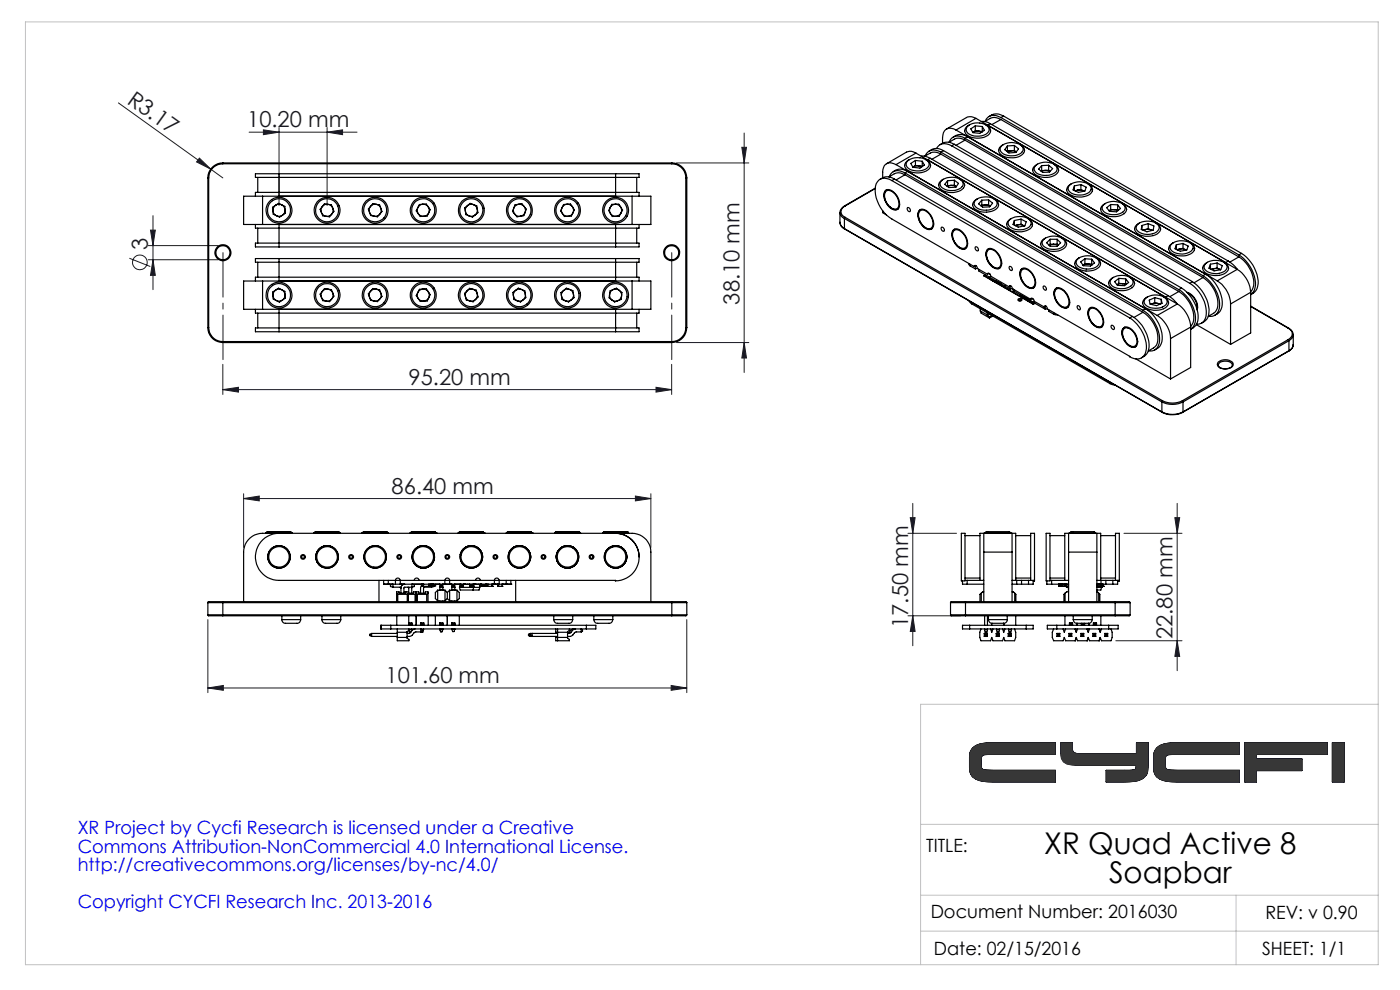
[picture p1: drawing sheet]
<svg xmlns="http://www.w3.org/2000/svg" width="297mm" height="210mm" viewBox="0 0 297 210" stroke-linecap="round" stroke-linejoin="round" font-family="sans-serif">
<defs><g id="words">
<g font-size="6.3">
<text x="221.5" y="181">XR Quad Active 8</text>
<text x="235.3" y="187.4">Soapbar</text>
</g>
<g font-size="4.7" fill="#191924">
<text x="26.8" y="21.8" transform="rotate(36 26.8 21.8)">R3.17</text>
<text x="52.4" y="27">10.20 mm</text>
<text x="31.4" y="53.1" transform="rotate(-90 31.4 53.1)">3</text>
<text x="156.9" y="64.6" transform="rotate(-90 156.9 64.6)">38.10 mm</text>
<text x="86.7" y="81.6">95.20 mm</text>
<text x="83.1" y="104.7">86.40 mm</text>
<text x="192.6" y="133.2" transform="rotate(-90 192.6 133.2)">17.50 mm</text>
<text x="248.7" y="135.5" transform="rotate(-90 248.7 135.5)">22.80 mm</text>
<text x="81.8" y="144.9">101.60 mm</text>
</g>
<g font-size="3.9" fill="#00f">
<text x="16.5" y="177">XR Project by Cycfi Research is licensed under a Creative</text>
<text x="16.5" y="180.9">Commons Attribution-NonCommercial 4.0 International License.</text>
<text x="16.5" y="184.7">http://creativecommons.org/licenses/by-nc/4.0/</text>
<text x="16.5" y="192.5">Copyright CYCFI Research Inc. 2013-2016</text>
</g>
<g font-size="3.9">
<text x="196.5" y="180.8">TITLE:</text>
<text x="197.4" y="194.7">Document Number: 2016030</text>
<text x="268.4" y="194.9">REV: v 0.90</text>
<text x="198.1" y="202.6">Date: 02/15/2016</text>
<text x="267.8" y="202.6">SHEET: 1/1</text>
</g>
</g></defs>
<g fill="none" stroke="#191924" stroke-width=".21">
<path d="M25.1 21.8l19.6 14.1M42.3 33.5l2.4 2.4-3-1.5zM44.7 35.9l2.6 1.8M52.8 28h22.9M55.9 27.5l3.3 .5-3.3 .6zM59.2 27v16.6M69.4 28l3.3-.5v1.1zM69.4 27v16.6M143.5 34.6h15.4M157.4 31.2h1l-.5 3.4zM157.9 28.2v50.8M27.4 54.8l4.5 1.7"/>
<path d="M31.4 52.1h14.9M31.4 55.1h14.9M31.9 48.8h1l-.4 3.3zM32.5 45.7v15.7M32.5 55.1l.4 3.3h-1zM47.3 77.3v6.4M142.5 77.3v6.4M143.5 72.7h15.4M157.9 72.7l.5 3.2h-1zM47.3 82.6l3.3-.4v1zM47.3 82.6h95.2M139.2 82.2l3.3 .4-3.3 .6z"/>
<path d="M51.7 105.8l3.3-.6v1zM51.7 104.7v11.4M51.7 105.8h86.4M134.8 105.2l3.3 .6-3.3 .4zM138.1 104.7v11.4M192.6 113.1h10.3M193.1 109.8h1l-.5 3.3zM193.6 106.8v30.2M238.4 113.1h12.4M249.2 109.8h1.1l-.6 3.3zM249.7 106.8v35.5M44.1 131.4v15.5"/>
<path d="M145.7 131.4v15.5M192.6 130.6h11.2M193.6 130.6l.5 3.3h-1zM236.7 135.9h14.1M249.7 135.9l.6 3.3h-1.1zM44.1 145.9l3.3-.5v1zM44.1 145.9h101.6M142.4 145.4l3.3 .5-3.3 .5zM210.6 157.6a6.5 6.5 0 0 0-4.3 1.1l-.6 1.1v.8M210.6 157.6a5 5 0 0 0-4.6 1.5l-.3 1.5M210.6 157.6h13.3v2.4h-13.3M225 157.6h2.5v1.5"/>
<path d="M225 157.6v1.5a2.53 2.53 0 0 0 2.5 3.2l13.5 .1M225 157.6a5.5 5.5 0 0 0 .9 3.8l1.5 .7 2.3 .3h11.3M227.5 159.1v.1a.99 .99 0 0 0 1.2 .7h.9M227.5 159.1l.2 .4a1.53 1.53 0 0 0 1.3 .4h.6M229.6 159.9h11.5v-2.3h2.5v4.9M249.7 157.6a8.1 8.1 0 0 0-3.7 .5 2.61 2.61 0 0 0-1.3 2.5M249.7 157.6a5 5 0 0 0-4.7 1.5l-.3 1.5M249.7 157.6h13.2v2.4h-13.2M264.1 157.6h17.5v2.4h-15l-.1 1h9.7v2.5h-9.7l.1 2.4h-2.5zM282.6 157.6h2.6v8.3h-2.6zM205.7 162.9a2.61 2.61 0 0 0 2.2 2.7l2.7 .3M205.7 162.9a2.71 2.71 0 0 0 2.9 2.8l2 .2"/>
<path d="M205.7 160.6v2.3M208.1 162.2l.1 .7a2.9 2.9 0 0 0 2.4 .5M208.1 162.2a.92 .92 0 0 0 1 1.1l1.5 .1M208.1 161.2v1M210.6 160l-2.1 .2-.3 .3-.1 .7M210.6 160h-.9a1.22 1.22 0 0 0-1.4 .4l-.2 .8M210.6 163.4h13.3v2.5h-13.3M238.6 163.4h-3.9v2.5h3.9M241 162.4v.6l-.2 .2-2.2 .2M241 162.4l-.1 .6a1.44 1.44 0 0 1-1.3 .4h-1M243.6 162.5a2.68 2.68 0 0 1-2.3 3.1l-2.7 .3M243.6 162.5a2.82 2.82 0 0 1-2.9 3.2l-2.1 .2"/>
<path d="M244.7 160.6v2.3M244.7 162.9a2.61 2.61 0 0 0 2.2 2.7l2.8 .3M244.7 162.9a2.71 2.71 0 0 0 2.9 2.8l2.1 .2M247.2 161.9l.1 1a2.9 2.9 0 0 0 2.4 .5M247.2 161.9a1.09 1.09 0 0 0 .9 1.4l1.6 .1M247.2 161.2v.7M249.7 160l-2.2 .2-.2 .3-.1 .7M249.7 160h-1a1.35 1.35 0 0 0-1.4 .4l-.1 .8M249.7 163.4h13.2v2.5h-13.2"/>
<circle cx="29.7" cy="55.7" r="1.55"/>
</g>
<path d="M47.3 53.6v22.7M142.5 53.6v22.7" fill="none" stroke="#191924" stroke-width=".21" stroke-dasharray="15.2 1.3 1.3 1.3" stroke-dashoffset="5.8"/>
<path d="M5.4 4.6h287v200h-287zM292.4 149.4h-97.1v55.2M195.3 174.9h97.1M195.3 197.5h97.1M195.3 189.9h97.1M262.2 189.9v14.7" fill="none" stroke="#c0c0c0" stroke-width=".21"/>
<g fill="#191924">
<path d="M42.3 33.5l2.4 2.4-3-1.5z"/>
<path d="M47.3 82.6l3.3-.4v1zM139.2 82.2l3.3 .4-3.3 .6z"/>
<path d="M55.9 27.5l3.3 .5-3.3 .6zM69.4 28l3.3-.5v1.1zM51.7 105.8l3.3-.6v1zM134.8 105.2l3.3 .6-3.3 .4zM44.1 145.9l3.3-.5v1zM142.4 145.4l3.3 .5-3.3 .5z"/>
<path d="M31.9 48.8h1l-.4 3.3zM32.5 55.1l.4 3.3h-1zM157.4 31.2h1l-.5 3.4zM157.9 72.7l.5 3.2h-1zM249.2 109.8h1.1l-.6 3.3zM249.7 135.9l.6 3.3h-1.1zM193.1 109.8h1l-.5 3.3zM193.6 130.6l.5 3.3h-1z"/>
</g>
<path d="M206.3 158.6a6.6 6.6 0 0 1 4.3-1h13.3v2.4h-14.8l-.8 .4-.2 .6 .1 1.9 .5 .4 15.2 .1v2.5l-14.8-.1a3.4 3.4 0 0 1-3.3-2l-.1-3.2a2.6 2.6 0 0 1 .6-2zM225 157.6h2.5v1.6l.1 .3 .5 .3 .9 .1h12.1v-2.3h2.5v4.9a2.83 2.83 0 0 1-3.1 3.3l-5.8 .1v-2.5l6-.1 .3-.3v-.6h-11.5a5 5 0 0 1-4.1-1 4.2 4.2 0 0 1-.4-2.4zM282.6 157.6h2.6v8.3h-2.6zM245.4 158.6a6.6 6.6 0 0 1 4.3-1h13.2v2.4h-14.8l-.7 .3-.2 .7 .1 1.9 .5 .4 15.1 .1v2.5l-14.7-.1a3.4 3.4 0 0 1-3.4-2l-.1-3.2a2.6 2.6 0 0 1 .7-2zM264.1 157.6h17.5v2.4h-15l-.1 1h9.7v2.5h-9.7l.1 2.4h-2.5z" fill-rule="evenodd" fill="#373737"/>
<g fill="none" stroke="#000" stroke-width=".25">
<path d="M44.1 37.7h.2M44.1 37.7v31.8M44.3 37.7v31.8M47.3 34.7a2.99 2.99 0 0 0-3 3M47.3 34.6a3.2 3.2 0 0 0-3.2 3.1M47.3 34.6v.1M47.3 34.7h95.2M47.3 34.6h95.2M54.7 37.6v3.2M59.2 36.9h-5v.7h81.4v-.7h-5M59.2 36.9v4.7M59.2 36.9h71.4"/>
<path d="M130.6 36.9v4.7M135.1 37.6v3.2M142.5 34.7a2.99 2.99 0 0 1 3 3M142.5 34.6v.1M142.5 34.6a3.2 3.2 0 0 1 3.2 3.1M145.5 37.7h.2M145.5 37.7v31.8M145.7 37.7v31.8M185.7 39.9l-6.5 3.8M185.7 40l-6.4 3.7M189.2 38.3a2.08 2.08 0 0 0-3.5 1.2 7.4 7.4 0 0 0 3.5 7l17.5 10M189.2 38.3l50.5 29.1"/>
<path d="M189.5 36.4l.6-.4a2.47 2.47 0 0 1 2.4 .4l-.5 .3M189.8 38a2.49 2.49 0 0 0-3.1 .1M189.8 38l-.6 .3M189.8 38l50.4 29.1M190.1 34.9a1.72 1.72 0 0 0-2-.2 1.72 1.72 0 0 0-.8 1.8v1.2M190.1 34.9l55.4 32M191.9 35.1h.1M192 37.1a2.62 2.62 0 0 0-3.4 .4M192 36.7a2.09 2.09 0 0 0-3.4 .8M192 37.1l50.5 29.1M192 36.7l50.5 29.1M192 37.1l-1.9 1.1"/>
<path d="M192.5 34.2a3.3 3.3 0 0 1 4.5 .3 1.25 1.25 0 0 1-1 1.5 3.5 3.5 0 0 1-3.6-.6 .96 .96 0 0 1 .1-1.2zM192.9 33.9a1.24 1.24 0 0 0-1 1.2 1.24 1.24 0 0 0 1 1.2 3.6 3.6 0 0 0 4.4-.8 1.32 1.32 0 0 0-.9-1.6M193.7 35.4h.1M194.2 34l-1 .7 .5 .8 1.5 .2 .9-.7-.4-.8M194.2 34l1.5 .2M194.2 34v1.1M194.2 35.1l-.5 .3M194.2 35.1l.7 .1M194.3 32.5a1.93 1.93 0 0 0-2-.2l-4.2 2.4M194.3 32.5l55.5 32M194.3 32.5l-4.2 2.4M194.9 35.2l.6 .2"/>
<path d="M194.9 35.2h-.6l-.6 .2M194.9 35.2l.8 .1M195.4 33.1a2.84 2.84 0 0 1 1.9 .5M195.7 35.3h.1M195.7 34.2v1.1M197.3 33.6l-.5 .3M197.3 33.6l50.5 29.1M197.4 35.1h.1M199.1 39.3h.1M199.6 32.3a2.12 2.12 0 0 0-3.3 .8M199.6 32.7a2.71 2.71 0 0 0-3.4 .4M199.6 32.3l50.5 29.1"/>
<path d="M199.6 32.7l50.5 29.1M199.6 32.7l-1.9 1.1M199.7 38.3a3.5 3.5 0 0 1 4.4 .1 1.05 1.05 0 0 1-.6 1.7 3.5 3.5 0 0 1-3.9-.6 .92 .92 0 0 1 .1-1.2zM200.1 38a1.28 1.28 0 0 0-1 1.3 1.28 1.28 0 0 0 1.1 1.2 3.9 3.9 0 0 0 4.2-.6 1.21 1.21 0 0 0-.8-1.9M200.2 32a2.56 2.56 0 0 0-3.1 .1M200.2 32l-.6 .3M200.2 32l50.4 29.1M201 38.3v1.1M201 39.4l-.1 .1M201.7 39.3l-.7 .2M201.7 39.3l-.7 .1M201.9 30.9a2.1 2.1 0 0 0-3.2 .6"/>
<path d="M201.9 30.9l50.5 29.2M202.2 29.1l.7-.4a2.55 2.55 0 0 1 2.4 .3l-.6 .3M202.5 30.6a2.58 2.58 0 0 0-3.1 .1M202.5 39.3l.3 .3-1.1-.3M202.5 30.6l-.6 .3M202.5 30.6l50.5 29.2M202.5 38.2l-1.5 .1M202.5 38.2l.8 .7-.5 .8-1.5 .1-.9-.7 .6-.8M202.5 38.2v1.1M202.5 39.3h-.8M202.8 27.6a1.74 1.74 0 0 0-2-.2 1.74 1.74 0 0 0-.8 1.8v1.2M202.8 27.6l55.4 32"/>
<path d="M204.6 27.7v.1M204.6 39.3h.1M204.7 29.7a2.62 2.62 0 0 0-3.4 .5M204.7 29.3a2.07 2.07 0 0 0-3.3 .9M204.7 29.7l50.5 29.2M204.7 29.3l50.5 29.2M204.7 29.7l-1.9 1.1M205.2 26.8a3.3 3.3 0 0 1 4.5 .3 1.2 1.2 0 0 1-1 1.6 3.3 3.3 0 0 1-3.6-.7 .96 .96 0 0 1 .1-1.2zM205.7 26.5a1.27 1.27 0 0 0-1 1.2 1.27 1.27 0 0 0 .9 1.3 4.1 4.1 0 0 0 4.3-.6 1.25 1.25 0 0 0-.8-1.9M206.4 28.1h.1M206.9 26.7v1.1M206.9 26.7l-.9 .6 .4 .8 1.5 .2 .9-.7-.4-.8"/>
<path d="M206.9 26.7l1.5 .1M206.9 27.8l-.5 .3M206.9 27.8l1.5 .1M207 25.1a2.03 2.03 0 0 0-2-.2l-4.2 2.5M207 25.1l55.5 32M207 25.1l-4.2 2.5M208.2 25.8a2.84 2.84 0 0 1 1.9 .4M208.3 28l-1.1-.2-.8 .3M208.4 26.8v1.2M210.1 26.2l-.6 .4M210.1 26.2l50.5 29.2M210.1 27.7v.1"/>
<path d="M211.8 31.9v.1M212.3 24.9a2.12 2.12 0 0 0-3.3 .8M212.3 25.4a2.59 2.59 0 0 0-3.4 .4M212.3 24.9l50.5 29.2M212.3 25.4l50.5 29.1M212.3 25.4l-1.9 1M212.5 31a3.3 3.3 0 0 1 4.5 .3 1.31 1.31 0 0 1-1.2 1.6 3.3 3.3 0 0 1-3.5-.8 .87 .87 0 0 1 .2-1.1zM212.9 30.6a1.28 1.28 0 0 0-1 1.3 1.28 1.28 0 0 0 1 1.3 3.5 3.5 0 0 0 4.4-1 1.42 1.42 0 0 0-.9-1.6M212.9 24.6a2.56 2.56 0 0 0-3.1 .1M212.9 24.6l-.6 .3M212.9 24.6l50.5 29.2M213.7 31v1"/>
<path d="M213.7 32l-.1 .1M214.5 32l-.8 .2M214.5 32h-.8M215.2 31.9l.4 .3-.5-.2h-.6M215.2 30.9v1M215.2 30.9l-1.5 .1M215.2 30.9l.9 .7-.6 .7-1.5 .1-.9-.7 .6-.7M215.2 31.9l-.7 .1M217.3 31.9v.1M219.1 36v.1M219.7 35.1a3.2 3.2 0 0 1 4.5 .4 1.22 1.22 0 0 1-1.2 1.5 3.3 3.3 0 0 1-3.5-.7 .87 .87 0 0 1 .2-1.2zM220.1 34.8a1.25 1.25 0 0 0-1 1.2 1.25 1.25 0 0 0 .9 1.2 3.7 3.7 0 0 0 4.5-.7 1.3 1.3 0 0 0-.9-1.7"/>
<path d="M221 35.1v1.1M221 36.2l-.1 .1M222.5 36.1l.3 .3-.7-.2-1.2 .2M222.5 35.1v1M222.5 35.1l.8 .7-.7 .7-1.4 .1-.9-.7 .7-.8M222.5 35.1h-1.5M222.5 36.1l-1.5 .1M224.6 36v.1M226.9 39.3a3.3 3.3 0 0 1 4.5 .3 1.31 1.31 0 0 1-1.1 1.6 3.3 3.3 0 0 1-3.6-.7 .87 .87 0 0 1 .2-1.2zM227.3 39a1.27 1.27 0 0 0-1 1.3 1.27 1.27 0 0 0 1.1 1.2 3.8 3.8 0 0 0 4.2-.7 1.25 1.25 0 0 0-.8-1.8M227.9 39.4v1M229.3 39.1v1.1"/>
<path d="M229.3 39.1l-1.4 .3M229.3 39.1l1.1 .6-.2 .8-1.4 .3-1.2-.5 .3-.9M54.2 47.6v.8h81.4v-.8M54.2 59.6v-.8h81.4v.8M54.2 41.6v-.8h81.4v.8M54.7 48.4v3.2M54.7 55.6v3.2M55.7 59.6h-4v6h4M55.7 41.6h-4v6h4M55.7 47.6h78.4M55.7 59.6h78.4M55.7 41.6h78.4"/>
<path d="M55.7 41.6v6M55.7 59.6v6M57.9 43.9l1.2-.8 1.3 .7 .1 1.5-1.2 .8-1.3-.7zM59.2 52.4h-5v-.8h81.4v.8h-5M59.2 54.8h-5v.8h81.4v-.8h-5M59.2 47.6v4.8M59.2 54.8v4.8M59.2 52.4h71.4M59.2 54.8h71.4M68.8 43.2l1.5 .3 .5 1.3-.9 1.2-1.4-.2-.6-1.4zM79.1 43.2l1.4 .3 .5 1.4-.9 1.1-1.5-.3-.5-1.4zM89 43.4l1.4-.1 .9 1.2-.7 1.3-1.5 .1-.8-1.2z"/>
<path d="M98.6 44.1l1.1-1 1.4 .6 .3 1.4-1.2 1-1.4-.6zM109.3 43.5l1.4-.3 1 1.2-.6 1.3-1.4 .3-1-1.1zM119.6 43.4l1.4-.1 .8 1.2-.6 1.3-1.5 .1-.8-1.2zM129.8 43.3h1.5l.8 1.2-.7 1.4h-1.5l-.8-1.2zM130.6 47.6v4.8M130.6 54.8v4.8M134.1 59.6h4v6h-4M134.1 41.6h4v6h-4M134.1 41.6v6M134.1 59.6v6M135.1 48.4v3.2M135.1 55.6v3.2"/>
<path d="M178.2 45.1v2.1a1.6 1.6 0 0 0 .9 1.3M178.2 47.2a1.59 1.59 0 0 0 1 1.4M179.1 48.5l.1 .1M179.1 46.3l67.4 39M179.1 48.5l67.4 38.9M179.1 46.3v2.2M179.2 43.7a1.41 1.41 0 0 0-1 1.3 1.41 1.41 0 0 0 .9 1.3M179.2 43.7h.1M179.2 48.6l67.3 38.8M179.3 43.7a1.26 1.26 0 0 0-.9 1.2 1.26 1.26 0 0 0 .9 1.2M179.3 46.1l-.2 .2M179.3 46.1l67.3 38.9"/>
<path d="M187.3 44.7v.4l.8 .5M188 40.3a2.3 2.3 0 0 1 2.5 1.7l.3 .9a1.11 1.11 0 0 1-.1 1.2 1.11 1.11 0 0 1-1.1 .4 3.5 3.5 0 0 1-2-3.7zM188 40.6a1.91 1.91 0 0 1 2.4 1.4l.3 .9a1.06 1.06 0 0 1-.4 1.4 1.06 1.06 0 0 1-1.5-.4 2.73 2.73 0 0 1-.8-3.3zM188.1 40.3a1.94 1.94 0 0 0-.1 2.6 2.21 2.21 0 0 0 2.5 1.4M192.5 44a.51 .51 0 0 1 .6 .3 .51 .51 0 0 1-.2 .6l-.4-.3zM194.9 44.7a1.28 1.28 0 0 1 2 .2 3.2 3.2 0 0 1 1 3.4 1.14 1.14 0 0 1-1.8 0 3.3 3.3 0 0 1-1.2-3.6zM195.2 44.8a1.81 1.81 0 0 1 2.4 1.3l.3 .8a1.06 1.06 0 0 1-.3 1.5 1.06 1.06 0 0 1-1.5-.3 2.7 2.7 0 0 1-.9-3.3zM195.2 44.5a2.56 2.56 0 0 0 .6 3.4 1.62 1.62 0 0 0 1.9 .6M199.7 48.2a.58 .58 0 0 1 .5 .9 .58 .58 0 0 1-.5-.9zM202.2 48.9a1.24 1.24 0 0 1 1.8 .2 2.94 2.94 0 0 1 1 3.6 1.95 1.95 0 0 1-2.6-1.4l-.4-.9a1.86 1.86 0 0 1 .2-1.5zM202.3 49a1.23 1.23 0 0 1 1.8 .3 2.61 2.61 0 0 1 .8 3.1 1.23 1.23 0 0 1-1.8-.3 2.61 2.61 0 0 1-.8-3.1zM202.5 48.6a2.58 2.58 0 0 0 .6 3.5l.9 .6h.9"/>
<path d="M205.6 55.9l.2 .5M205.8 56.4l1.1 .6M205.8 56.1v.3M206.3 43.4v.1M206.7 56.5l.1-.2h.2l.4 .7M206.9 52.4a.46 .46 0 0 1 .6 .2 .46 .46 0 0 1-.1 .6l-.4-.3zM206.9 56.4v.6M207 42.5a3.5 3.5 0 0 1 4.3 .1 1.06 1.06 0 0 1-.6 1.6 3 3 0 0 1-4-.9zM207 56.3l-.3 .2M207.4 57h-.5M207.4 42.2a1.23 1.23 0 0 0-1.1 1.1 1.23 1.23 0 0 0 1 1.3 3.8 3.8 0 0 0 4.4-.7 1.3 1.3 0 0 0-.9-1.7M207.4 57l2.1 1.2"/>
<path d="M207.6 57.1v.4l6.7 3.8M208.3 42.5v1M208.3 43.5l-.2 .2M208.7 58.5l10.5 6M209 43.5l-.8 .2M209 43.5l1 .2-.3-.2M209 43.5h.7M209 43.5h-.7M209 58.3l-.3 .2M209.3 58.4l-.3 .2M209.4 53a1.28 1.28 0 0 1 1.9 .3 3.2 3.2 0 0 1 1 3.3 1.14 1.14 0 0 1-1.8 0 3.3 3.3 0 0 1-1.1-3.6zM209.5 58.2a.41 .41 0 0 1 .5-.2 .41 .41 0 0 1 .2 .6l3.9 2.2"/>
<path d="M209.5 58.2l.2-.2 .4 .2M209.5 53.2a1.4 1.4 0 0 1 2.1 .7 2.17 2.17 0 0 1 .3 2.9 2.14 2.14 0 0 1-2.4-1.7 1.95 1.95 0 0 1 0-1.9zM209.7 42.4v1.1M209.7 42.4l.9 .7-.7 .8h-1.4l-.9-.7 .7-.7M209.7 42.4l-1.4 .1M209.8 52.7a2.05 2.05 0 0 0-.1 2.8l.6 .8M209.9 59.1l1.7 1M209.9 59.1h.1M209.9 58.8v.3M209.9 59.1l1.4 .8M210.3 59.3h.1M210.3 56.3l.2 .2a1.52 1.52 0 0 0 1.6 .4"/>
<path d="M210.6 59.5h.1M211.1 59.8h.1M211.3 59.6v.3M211.3 59.9l.3 .2M211.7 60l-.1 .1M211.7 59.8v.2M211.8 59.9l-.1 .1M211.8 43.4v.1M211.9 59.9l-.3 .2M211.9 60h.1M212 60l-.3 .2M213.6 47.6h.1"/>
<path d="M214.2 56.5a.51 .51 0 0 1 .5 .3 .51 .51 0 0 1-.1 .6l-.4-.3zM214.2 46.6a3.5 3.5 0 0 1 4.3 .1 1.03 1.03 0 0 1-.6 1.7 3.5 3.5 0 0 1-3.9-.6 .92 .92 0 0 1 .2-1.2zM214.6 46.3a1.28 1.28 0 0 0-1 1.3 1.28 1.28 0 0 0 1 1.3 3.9 3.9 0 0 0 4.2-.7 1.21 1.21 0 0 0-.7-1.9M215.2 46.8v1M215.9 47.7l-.5 .2M215.9 47.7h.8l.4 .2M215.9 47.7l-.6 .1M216.6 57.2a1.28 1.28 0 0 1 1.9 .2 2.87 2.87 0 0 1 .9 3.6 1.94 1.94 0 0 1-2.6-1.3l-.4-1.4zM216.6 46.5l-1.4 .3M216.6 46.5l1.1 .6-.3 .8-1.4 .3-1.1-.6 .3-.8M216.6 47.6l.5 .3M216.6 46.5v1.1"/>
<path d="M216.6 47.6l-.7 .1M216.8 57.2a1.56 1.56 0 0 1 2.2 1 1.95 1.95 0 0 1 0 2.8 2.42 2.42 0 0 1-2.4-2l-.1-.4a1.46 1.46 0 0 1 .3-1.4zM216.9 56.9a1.93 1.93 0 0 0 0 2.7 2.08 2.08 0 0 0 2.5 1.4M217.1 47.9h.2zM219 47.6h.1M220.8 51.7v.1M221.5 50.7a3.4 3.4 0 0 1 4.3 .3 1.11 1.11 0 0 1-.8 1.6 3.4 3.4 0 0 1-3.8-.7 .88 .88 0 0 1 .3-1.2zM221.8 50.5a1.29 1.29 0 0 0-1 1.3 1.29 1.29 0 0 0 1.1 1.2 3.9 3.9 0 0 0 4.2-.7 1.22 1.22 0 0 0-.9-1.8M222.6 52.1l.9-.3 .9 .3M222.8 50.8l-.8 .7 .8 .7h1.5l.7-.7-.7-.7M222.8 50.8h1.5M222.8 50.8v1"/>
<path d="M222.8 51.8l-.2 .2M222.8 51.8h1.5M224.3 50.8v1M224.3 51.8l.2 .2M226.3 40.2v.1M226.3 51.7v.1M228 55.9h.1M228.6 55a3.3 3.3 0 0 1 4.5 .3 1.24 1.24 0 0 1-1.1 1.6 3.4 3.4 0 0 1-3.5-.7 .91 .91 0 0 1 .1-1.2zM228.6 40.3l-.5 .2M228.6 40.3h.7l.6 .2M228.6 40.3l-.6 .2M229 54.7a1.26 1.26 0 0 0-1 1.2 1.26 1.26 0 0 0 .9 1.2 3.8 3.8 0 0 0 4.5-.8 1.32 1.32 0 0 0-.9-1.6"/>
<path d="M229.3 40.2l.6 .3M229.3 40.2l-.7 .1M229.9 40.5l.1 .1M230.2 55.9l-.4 .4 .6-.3h.5M230.2 54.9l-.9 .7 .5 .8h1.5l.9-.6-.6-.8M230.2 54.9l1.4 .1M230.2 54.9v1M230.2 55.9l.7 .1M230.9 56l.7 .2M230.9 56h.7M231.6 56l.1 .2M231.6 55v1"/>
<path d="M231.8 40.2v.1M233.5 55.9h.1M233.5 44.4h.1M234.1 43.5a3.4 3.4 0 0 1 4.3 0 1.03 1.03 0 0 1-.5 1.7 3.4 3.4 0 0 1-3.9-.6 .92 .92 0 0 1 .1-1.1zM234.5 43.1a1.27 1.27 0 0 0-1 1.3 1.27 1.27 0 0 0 1 1.2 3.6 3.6 0 0 0 4.4-.9 1.34 1.34 0 0 0-.9-1.6M235.6 44.4l-.3 .3 .7-.2 1.1 .2M235.6 43.4l1.5 .1M235.6 43.4l-.8 .7 .6 .7 1.5 .1 .8-.7-.6-.7M235.6 43.4v1M235.6 44.4l1.5 .1M235.8 59.1a3.4 3.4 0 0 1 4.3 .1 1.03 1.03 0 0 1-.5 1.7 3.4 3.4 0 0 1-3.9-.6 .92 .92 0 0 1 .1-1.2zM236.2 58.8a1.25 1.25 0 0 0-1 1.3 1.25 1.25 0 0 0 1 1.2 3.5 3.5 0 0 0 4.4-.9 1.34 1.34 0 0 0-.9-1.6"/>
<path d="M237.1 43.5v1M237.1 44.5l.1 .2M237.3 59l1.5 .2M237.3 59l-.8 .8 .6 .7 1.4 .1 .9-.7-.6-.7M237.3 59v1.1M238.8 59.2v1M239 44.4h.1M240.7 48.6h.1M241.4 47.5a3.5 3.5 0 0 1 4.3 .3 1.27 1.27 0 0 1-1.2 1.8 3.1 3.1 0 0 1-3.4-.9 .99 .99 0 0 1 .3-1.2zM241.7 47.3a1.24 1.24 0 0 0-1 1.1 1.24 1.24 0 0 0 .8 1.3 3.8 3.8 0 0 0 4.6-.6 1.28 1.28 0 0 0-.9-1.8M242.3 47.8v.9M242.9 48.7l-.3 .2"/>
<path d="M242.9 48.7l.8-.1 .5 .2M242.9 48.7l-.4 .1M243.6 47.4l1.2 .5-.1 .9-1.4 .4-1.2-.5 .2-.9M243.6 47.4l-1.3 .4M243.6 48.5l.6 .3M243.6 47.4v1.1M243.6 48.5l-.7 .2M244.2 48.8l.2 .1M246.2 48.6h.1M247.9 52.7v.1M248.5 51.8a3.5 3.5 0 0 1 4.4 0 1.03 1.03 0 0 1-.6 1.7 3.5 3.5 0 0 1-3.9-.6 .87 .87 0 0 1 .1-1.1zM249 51.5a1.27 1.27 0 0 0-1.1 1.2 1.27 1.27 0 0 0 1.1 1.3 3.4 3.4 0 0 0 4.4-1 1.37 1.37 0 0 0-1-1.5"/>
<path d="M249.6 51.9v1M250.3 52.8l-.5 .2M250.3 52.8h.6l.6 .2M250.3 52.8l-.6 .1M251 51.6v1.1M251 51.6l-1.4 .3M251 51.6l1.1 .6-.3 .8-1.4 .3-1.1-.5 .3-.9M251 52.7l.5 .3M251 52.7l-.7 .1M251.5 53h.1zM253 59.8a7.7 7.7 0 0 1 3.4 7 2.31 2.31 0 0 1-1.5 1.8M253 59.8l-.6 .3"/>
<path d="M253.4 52.7v.1M255.1 56.9h.1M255.2 58.9a6.6 6.6 0 0 1 3 6.5 2.69 2.69 0 0 1-1.9 1.7M255.2 58.5a7.6 7.6 0 0 1 3.5 7 1.94 1.94 0 0 1-2.3 1.6M255.2 58.5l.6-.3a7.5 7.5 0 0 1 3.4 6.9 2.31 2.31 0 0 1-1.5 1.8M255.2 58.9l-1.9 1.1M255.7 55.9a3.5 3.5 0 0 1 4.4 .1 1.15 1.15 0 0 1 .1 1.2 1.15 1.15 0 0 1-1.1 .6 3.1 3.1 0 0 1-3.7-1zM256.2 55.6a1.27 1.27 0 0 0-1.1 1.2 1.27 1.27 0 0 0 1 1.3 3.7 3.7 0 0 0 4.5-.8 1.38 1.38 0 0 0-1-1.7M256.8 56v1.1M257.5 57l-.5 .2M257.5 57h.7l.7 .2M257.5 57l-.6 .1"/>
<path d="M258.2 55.8l1.1 .6-.3 .8-1.4 .3-1.1-.6 .3-.9M258.2 55.8l-1.4 .2M258.2 56.9l.7 .3M258.2 55.8v1.1M258.2 56.9l-.7 .1M258.2 59.6a6 6 0 0 1 2.9 4.9M260.6 55.4l1 .8 .9 .9M260.6 55.4l-.6 .3M260.6 56.9h.1M262.5 57.1a6.2 6.2 0 0 1 2.8 4.9M262.5 57.1l-4.3 2.5M262.8 54.5a6.5 6.5 0 0 1 3 6.6l-.5 .8"/>
<path d="M262.8 54.5l-1.9 1.1M263.4 53.8a7.5 7.5 0 0 1 3.4 6.9 2.35 2.35 0 0 1-1.5 1.8 3.4 3.4 0 0 0 .8-3.9 8 8 0 0 0-3.3-4.5M263.4 53.8l-.6 .3M44.1 69.5a3.2 3.2 0 0 0 3.2 3.2M44.1 69.5h.2M44.3 69.5a2.99 2.99 0 0 0 3 3M47.3 72.5v.2M47.3 72.5h95.2M47.3 72.7h95.2M54.2 65.6v.8h81.4v-.8M54.7 66.4v3.2M55.7 65.6h78.4"/>
<path d="M57.9 61.9l1.2-.8 1.3 .7 .1 1.4-1.2 .9-1.3-.7zM59.2 70.4h-5v-.8h81.4v.8h-5M59.2 65.6v4.8M59.2 70.4h71.4M68.8 61.2l1.5 .2 .5 1.4-.9 1.2-1.4-.2-.6-1.4zM79.1 61.2l1.4 .3 .5 1.4-.9 1.1-1.5-.3-.5-1.4zM89 61.4l1.5-.1 .8 1.2-.7 1.3-1.5 .1-.8-1.2zM99.6 61.2l1.4 .4 .4 1.4-1 1-1.5-.4-.3-1.4zM108.8 62l1.2-.9 1.3 .6 .2 1.4-1.1 1-1.4-.6zM119 62.1l1.2-1 1.3 .6 .3 1.4-1.2 1-1.4-.6zM129.4 61.7l1.4-.6 1.1 .9-.1 1.5-1.4 .6-1.2-.9zM130.6 65.6v4.8"/>
<path d="M135.1 66.4v3.2M142.5 72.5v.2M145.5 69.5a2.99 2.99 0 0 1-3 3M145.5 69.5h.2M145.7 69.5a3.2 3.2 0 0 1-3.2 3.2M205.6 63.8l.5 .6M206.1 64.4l29.4 17M206.1 64.1v.3M208 66l1.4 .8M208 65.5v.5M208 66l.1 .4 1.8 1M209.4 66.3v.5"/>
<path d="M209.4 66.8l.1 .1M209.5 66.9l.3 .4M209.8 67.3l.1 .1M210 66.7l-.5 .2M210.4 66.9l-.6 .4M210.6 67.1l-.7 .3M211.5 60h.1M211.8 60.1h.1M212.4 60.2l-.3 .2M213.2 60.7v.3M214.1 60.8l.1-.2h.2l.4 .6M214.3 60.7v.6"/>
<path d="M214.4 60.6l-.3 .2M214.8 61.2l3.9 2.3M214.8 61.2l-.5 .1M215 61.4v.4M215 61.8l-.3 .1M215 61.8h.1M215.1 61.4v.3l6.7 3.9M216 63.4l.4-.1 .4 .2a.41 .41 0 0 1-.4 .3 .41 .41 0 0 1-.4-.3zM216.1 63.7l.2-.1 .3 .1zM216.3 62.5v.3M216.3 62.5l1.8 1M216.3 62.5h.1"/>
<path d="M218.1 63.5v.4M218.1 63.5l1.4 .8M218.1 63.5h.1M218.7 63.5l.1-.3 .2 .1 .3 .2 .1 .4 2.1 1.2M218.7 63.5l.2-.1 .4 .1M219.2 64.5h.1M219.5 64.3l-.3 .2M219.6 64.3l-.4 .2M221.3 60.8a.47 .47 0 0 1 .6 .2 .47 .47 0 0 1-.1 .6l-.5-.5zM221.5 65.1l.1-.2h.3l.3 .6M221.8 65v.6M221.8 64.9l-.3 .2"/>
<path d="M221.9 64.9h-.1M222.2 65.5l17.4 10.1a2.15 2.15 0 0 0 2.4 .4 2.15 2.15 0 0 0 1.2-2.1 7.9 7.9 0 0 0-3.5-6.5M222.2 65.5l-.4 .1M222.5 65.7v.3l1 .6M223.5 66.6l.9 .2M223.5 66.3v.3M223.8 61.4a1.24 1.24 0 0 1 1.9 .2 3.2 3.2 0 0 1 1.1 3.3 1.14 1.14 0 0 1-1.8 .1 3.5 3.5 0 0 1-1.3-3.3zM224.1 61.3a1.77 1.77 0 0 1 2.2 1.2l.5 1.3a1.07 1.07 0 0 1-.6 1.3 1.07 1.07 0 0 1-1.4-.4 2.54 2.54 0 0 1-.7-3.4zM224.2 61.1a1.88 1.88 0 0 0-.2 2.5 2.19 2.19 0 0 0 2.6 1.5M228.6 64.8a.54 .54 0 0 1 .5 .4 .54 .54 0 0 1-.1 .5l-.4-.3zM231 65.5a1.24 1.24 0 0 1 1.9 .2 3.2 3.2 0 0 1 1.1 3.4 1.14 1.14 0 0 1-1.8 0 3.2 3.2 0 0 1-1.2-3.6zM231.1 65.7a1.13 1.13 0 0 1 1.8 .2 2.78 2.78 0 0 1 .9 3.1 1.17 1.17 0 0 1-1.8-.2 2.69 2.69 0 0 1-.9-3.1z"/>
<path d="M231.4 65.2a1.95 1.95 0 0 0-.2 2.6 2.19 2.19 0 0 0 2.6 1.5M235.2 60.1h.1M235.8 69a.52 .52 0 0 1 .5 .3 .52 .52 0 0 1-.1 .6l-.4-.3zM237.3 60.1l-.3 .3 .6-.2h.5M237.3 60.1l.8 .1M238.1 60.2l.7 .2M238.1 60.2h.7M238.4 69.8a1.31 1.31 0 0 1 1.9 .4 2.55 2.55 0 0 1 .6 3.1 1.82 1.82 0 0 1-2.4-1.3l-.3-.9a1.58 1.58 0 0 1 .2-1.3zM238.4 69.5a1.9 1.9 0 0 1 2.4 1.2l.4 .9a1.66 1.66 0 0 1-.4 2.1 2.96 2.96 0 0 1-2.8-3.4zM238.6 69.4a2.08 2.08 0 0 0 0 2.9 1.86 1.86 0 0 0 2.4 1.2M238.8 60.2l.1 .1M240.2 67.1a7.6 7.6 0 0 1 3.5 7.1 2.34 2.34 0 0 1-1.6 1.7"/>
<path d="M240.2 67.1l-.5 .3M240.7 60.1h.1M240.9 76.1l7.4 4.3M242.4 64.2v.1M242.5 66.2a6.6 6.6 0 0 1 3 6.6 2.9 2.9 0 0 1-1.9 1.7M242.5 65.8a7.6 7.6 0 0 1 3.4 7 1.94 1.94 0 0 1-2.3 1.6M242.5 65.8l.5-.3a7.4 7.4 0 0 1 3.5 7 2.31 2.31 0 0 1-1.5 1.8M242.5 66.2l-1.9 1.1M243.1 63.2a3.4 3.4 0 0 1 4.3 .3 1.11 1.11 0 0 1-.8 1.6 3.4 3.4 0 0 1-3.8-.7 .99 .99 0 0 1 .3-1.2zM243.4 63a1.25 1.25 0 0 0-1 1.1 1.25 1.25 0 0 0 .8 1.3 3.8 3.8 0 0 0 4.6-.7 1.23 1.23 0 0 0-.9-1.7M244.2 64.5h.2zM245 63.1l1.3 .4"/>
<path d="M245 63.1l-1.2 .6 .2 .8 1.4 .3 1.1-.5-.2-.8M245 64.2l.6 .2M245 63.1v1.1M245 64.2l-.6 .3M245.5 66.9a6.2 6.2 0 0 1 2.8 4.9M245.6 64.4l-.5-.1-.7 .2M245.6 64.4l.5 .1M246.3 63.5v.9M247.8 62.7l1.1 .8 .9 1M247.8 62.7l-.5 .3M247.9 64.2v.1M248.3 71.8v8.6"/>
<path d="M249.8 64.5a6.3 6.3 0 0 1 2.8 4.9M249.8 64.5l-4.3 2.4M250.1 61.8a6.6 6.6 0 0 1 3 6.6l-.5 .8M250.1 61.8l-1.9 1.1M250.6 61.1a7.6 7.6 0 0 1 3.5 7 2.31 2.31 0 0 1-1.5 1.7 3.3 3.3 0 0 0 .8-3.9 7.8 7.8 0 0 0-3.3-4.5M250.6 61.1l-.5 .3M251.8 62a3.3 3.3 0 0 1 2.2 3.7M252 62.2a3.2 3.2 0 0 1 1.9 3.3M252.4 60.1a7.6 7.6 0 0 1 3.4 7.1 1.87 1.87 0 0 1-2 1.6M252.6 69.4l-4.3 2.4M252.6 69.4v8.6l-4.3 2.4M253.8 68.9l7.3 4.2"/>
<path d="M258.4 77.5a1.57 1.57 0 0 0 2.2 .6l.6-.2 .2-.4M258.4 76.8a2.33 2.33 0 0 1 3.2 .2 1.07 1.07 0 0 1-1.2 1.2h-.9a.98 .98 0 0 1-1-.3 .98 .98 0 0 1-.1-1.1zM258.4 77.5v-.1a1.81 1.81 0 0 1 2.7-.5l.3 .6M258.4 77.5h.1M261.1 64.5v8.6M265.3 64.9l8.1 4.7M265.3 62l-4.2 2.5M265.3 62v8.6l-4.2 2.5M265.3 65l8 4.6M273.3 69.6a1.27 1.27 0 0 1 .8 1.2 1.27 1.27 0 0 1-.8 1.2M273.3 72l.1 .3M273.3 72l-22.5 13"/>
<path d="M273.4 69.6l.2 .1a1.6 1.6 0 0 1 .8 1.2v2.3M273.4 69.6h-.1M273.4 74.5l-22.5 12.9M273.4 74.4v.1M273.4 72.3l-22.4 13M273.4 72.3v2.1M273.4 74.4l-22.4 13M274.4 73.2a1.61 1.61 0 0 1-1 1.3M274.4 71a1.67 1.67 0 0 1-1 1.3M274.4 73.2a1.55 1.55 0 0 1-1 1.2M235.5 81.4l1 .3M235.5 81.1v.3"/>
<path d="M246.5 85.3a5 5 0 0 0 4.5 0M246.5 87.4a5 5 0 0 0 4.5 0M246.5 87.4h.1M246.5 85.3v2.1M246.5 87.4a4.8 4.8 0 0 0 4.4 0M246.6 85a4.7 4.7 0 0 0 4.2 0M246.6 85l-.1 .3M250.8 85l.2 .3M251 87.4h-.1M251 85.3v2.1M56.4 113.1h5.5M56.4 113.1l.3-.3h4.9l.3 .3"/>
<path d="M56.4 113.1h.1M59.2 113.1a5 5 0 0 0-5 5 5 5 0 0 0 5 5h24.7M61.9 113.1h.1M66.6 113.1l.3-.3h4.9l.3 .3M66.6 113.1h5.5M66.6 113.1h.1M70.3 115.9a2.39 2.39 0 0 0-3.1 1.3 2.39 2.39 0 0 0 1.2 3.1M72.1 113.1h.1M76.8 113.1h5.5M76.8 113.1h.1M77.2 112.8h4.8M77.2 112.8l-.4 .3"/>
<path d="M82 112.8l.3 .3M82.3 113.1h.1M87 113.1l.3-.3h5l.2 .3M87 113.1h5.5M87 113.1h.1M87.6 117.3a2.38 2.38 0 0 1 3-1.4 2.38 2.38 0 0 1 1.4 3 2.38 2.38 0 0 1-3 1.5M92.5 113.1h.1M97.2 113.1h5.5M97.2 113.1h.1M97.5 112.8h4.9M97.5 112.8l-.3 .3M97.6 117.6a2.38 2.38 0 0 1 2.9-1.8 2.38 2.38 0 0 1 1.8 2.8"/>
<path d="M102.4 112.8l.3 .3M102.7 113.1h.1M107.4 113.1h5.5M107.4 113.1h.1M107.7 112.8h4.9M107.7 112.8l-.3 .3M107.9 117.5a2.37 2.37 0 0 1 2.9-1.7 2.37 2.37 0 0 1 1.7 3M112.6 112.8l.3 .3M112.9 113.1h.1M117.7 113.1h5.5M117.7 113.1h.1M117.9 112.8h4.9"/>
<path d="M117.9 112.8l-.2 .3M121.6 116.1a2.37 2.37 0 0 0-3.2 .8 2.37 2.37 0 0 0 .8 3.3 2.37 2.37 0 0 0 3.2-.9M122.8 112.8l.4 .3M123.1 113.1h.1M123.2 113.1h.1M127.8 113.1h5.5M127.8 113.1h.1M128.1 112.8h4.9M128.1 112.8l-.3 .3M129.9 115.8a2.38 2.38 0 0 1 3 1.7 2.38 2.38 0 0 1-1.7 2.9M133 112.8h.1M133 112.8l.4 .3"/>
<path d="M133.3 113.1h.1M133.4 113.1h.1M135.6 118.1a4.9 4.9 0 0 0-5-5 5 5 0 0 1 5 5.1 5 5 0 0 1-5.1 5l-24.6-.1M203.9 113.1h.8v10.1h-.8zM204.7 113.6h3.2M208.7 113.1v4M208.7 117.1h6M208.7 117.1v10.5M209 113.1l.2-.3h4.9l.4 .3M209 113.1h5.5M209 113.1h.1M214.5 113.1h.1"/>
<path d="M214.7 113.1v4M214.7 117.1v10.5M215.5 113.6h3.2M221.9 113.1h.8v10.1h-.8zM222.7 113.6h3.2M226.7 113.1v4M226.7 117.1h6M226.7 117.1v10.5M226.9 113.1h5.5M226.9 113.1l.3-.3h4.9l.3 .3M226.9 113.1h.1M232.4 113.1h.1"/>
<path d="M232.7 113.1v4M232.7 117.1v10.5M233.5 113.6h3.1M44.1 130.4l.1 .2h3.1M44.1 130.4h3.2M44.1 127.8h3.2M44.1 127.8v2.6M47.3 130.4v.2M47.3 127.6v.2M47.3 127.6h-3.1l-.1 .2M47.3 130.6h95.2M47.3 130.4h95.2"/>
<path d="M47.3 127.8h95.2M47.3 127.8v2.6M47.3 127.6h95.2M51.7 127.6v-10.5a4 4 0 0 1 4-4h78.4a4 4 0 0 1 4 4v10.5M59.8 131.4a.99 .99 0 0 0 1.4 .8h1.5a.86 .86 0 0 0 1.1-.8M59.8 131.4h4M59.8 130.6v.8M63.8 130.6v.8M68.3 131.4a.99 .99 0 0 0 1.4 .8h1.5a.86 .86 0 0 0 1.1-.8M68.3 131.4h4M68.3 130.6v.8M72.3 130.6v.8"/>
<path d="M78.8 135h5.5M78.8 134.4h5.5M78.8 134.4l-.3 .1v.3l.3 .2M78.8 134.4v.6M80.4 123.1v4.5M80.9 132.6h-.1v.8h.1M80.9 132.6h2M80.9 133.4h2M80.9 132.6v.8M81.4 123.9h1M81.4 123.9h.1M81.4 123.1v.8"/>
<path d="M82.4 123.9h.1M82.4 123.1v.8M82.4 123.9h1.5M82.8 124.1l.6-.2v.7l-.6-.2zM82.9 132.6v.8M82.9 132.6h41.5M82.9 133.4h41.5M83.4 124.6h1.5l.2 .1M83.9 123.1a.49 .49 0 0 1 .5-.5 .49 .49 0 0 1 .5 .5M83.9 123.1h1M83.9 123.9h1M83.9 123.1v.8"/>
<path d="M84.1 125.8l.3 .3M84.2 130.6v2M84.3 133.4v2.5h2.4v-.3l-.3-.2v-1.4l.3-.3M84.3 135.2h2.1M84.3 134.1h2.1M84.4 126.1h2M84.4 126.1v1.5M84.9 123.9l.5 .2M84.9 123.1h9.5M84.9 123.9h.1M84.9 123.9h9.5M84.9 123.1v.8"/>
<path d="M85.1 123.9h.1M85.1 124.7v1.1M85.8 125.8v-.3h.8v2.1M85.9 123.9a.85 .85 0 0 0-.8 .8M86.1 125.5v.3h-1.4v-.3h-.6v2.1M86.4 126.1l.2-.3h1.1v-.3h1.1v.3h1.4v-.3h.6v2.1M86.4 126.1v1.5M86.5 124.6l.2 .1v1.1M86.6 126.1h1.5M86.7 130.6v2M86.7 132.1h.7v.5M86.7 133.6h.6"/>
<path d="M86.7 133.7l.2 .4h.3M86.7 133.4v.3M86.8 132.4h.4M86.8 132.1v.5M87.2 132.1v.5M87.3 124.6v1.2M87.3 133.6l-.1 .4M87.3 132.1v.5M87.3 133.4v.2M87.4 124.6h-1.6l-.1 1.2M87.4 123.9l.5 .2v.3l-.5 .2zM87.9 123.1a.51 .51 0 0 1 .5-.5 .51 .51 0 0 1 .5 .5"/>
<path d="M88.1 133.4l-.6 .3-.5 .6-.6 .1M88.1 126.1l.2-.3 .2 .3M88.1 126.1v1.5M88.3 125.5v2.1M88.3 130.6v2M88.5 126.1v1.5M88.5 126.1h2M89.2 132.6v-.5h.7v.5M89.3 134h-1.1l-.9 .9-.9 .1M89.3 133.4l.3 .2v.3l-.3 .1zM89.4 132.4h.4M89.4 132.1v.5"/>
<path d="M89.5 133.6h.4M89.5 124.1l-.3 .6v1.1M89.5 124.3h.1M89.5 124h.1M89.5 124.2l.2 .1M89.5 123.9v.4M89.6 124h.1M89.6 124.2h.1M89.6 123.9v.4M89.7 123.9h.1M89.7 124.4h.1M89.7 124.4h1.2"/>
<path d="M89.7 123.9v.5M89.8 132.1v.5M89.9 132.1v.5M89.9 133.4v.2M89.9 133.6l-.2 .5-.4-.1M90.5 126.1v1.5M90.8 125.8l-.3 .3M90.8 130.6v2M90.9 123.9h.1M90.9 124.4h.1M90.9 123.9v.5M90.9 124.3h.4"/>
<path d="M91.3 124.3h.1M91.3 123.9v.4M91.5 124.6h-1.5l-.1 1.2M91.8 124.3h.1M91.8 124h.1M91.8 124l-.3-.1v.7M91.8 123.9v.4M91.8 124.3h.5M92.1 124.3v.1l-.6 .2M92.3 124.3h.1M92.3 123.9v.4M92.4 130.6v2"/>
<path d="M92.9 125.2l-.5 .5v1.3l.5 .5M92.9 125.2v2.3M92.9 125.2h1.5M92.9 127.5h1.5M93.3 132.6v-.5h.6v.5M93.3 124.6v.5M93.3 133.5h.1M93.3 124.6h.6M93.3 125.1v.1M93.3 127.5v.1M93.3 133.4v.1M93.3 125.1h.6"/>
<path d="M93.4 132.4h.4M93.4 132.1v.5M93.5 124.1l-.2-.2v.7M93.5 124.1h.3M93.5 124.4l-.2 .2M93.5 124.1v.3M93.5 124.4h.3M93.8 124.1v.3M93.8 132.1v.5M93.8 124.1l.1-.2v.7M93.8 124.4l.1 .2M93.9 133.5h.1"/>
<path d="M93.9 124.6v.5M93.9 125.1v.1M93.9 127.5v.1M93.9 133.4v.1M93.9 133.5l-.1 .5h-.3l-.2-.5h.6l-.1 .5h-.3M94.4 123.9h.1M94.4 123.9h1M94.4 123.1v.8M94.4 123.1a.49 .49 0 0 1 .5-.5 .49 .49 0 0 1 .5 .5M94.4 123.1h1M94.4 125.2v2.3M94.4 125.2l.5 .5"/>
<path d="M94.9 125.7v1.3M94.9 130.6v2M94.9 127l-.5 .5M94.9 127l.5 .5M95.4 123.9h.1M95.4 123.1h9.5M95.4 123.9h9.5M95.4 123.1v.8M95.4 125.2v2.3M95.4 125.2h1.5M95.4 127.5h1.5M95.4 125.2l-.5 .5"/>
<path d="M95.8 132.6v-.5h.7v.5M95.8 124.6v.5M95.8 124.6h.7M95.8 125.1v.1M95.8 127.5v.1M95.8 133.4v.1M95.8 125.1h.7M95.8 133.5h.7M95.8 133.5l.2 .5h.3l.2-.5M96 132.4h.3M96 132.1v.5M96 124.1l-.2-.2v.7"/>
<path d="M96 124.1h.3M96 124.4h.3M96 124.4l-.2 .2M96 124.1v.3M96.3 124.1v.3M96.3 132.1v.5M96.3 124.1l.2-.2v.7M96.3 124.4l.2 .2M96.5 124.6v.5M96.5 125.1v.1M96.5 127.5v.1M96.5 133.4v.1"/>
<path d="M96.9 125.2l.5 .5v1.3l-.5 .5M96.9 125.2v2.3M97.4 130.6v2M97.5 124.6h4.3M97.5 124.6l.1 .6h4l.2-.6M97.6 124l-.1 .6M97.8 124v.1M97.8 124.5v.1M97.8 123.9v.1M97.8 124.1v.4M97.8 124h.5M97.8 124.1h.5"/>
<path d="M97.8 124.5h.5M98.3 124v.1M98.3 124.5v.1M98.3 123.9v.1M98.3 124.1v.4M98.7 123.9v.1M99.2 123.9v.1M99.6 123.9v.1M99.7 124v.1M99.7 124.5v.1M99.7 124h.5M99.7 123.9v.1"/>
<path d="M99.7 124.1v.4M99.7 124.1h.5M99.7 124.5h.5M100.2 124v.1M100.2 124.5v.1M100.2 123.9v.1M100.2 124.1v.4M100.4 124h.1M100.4 124v1.2M100.4 124.1h.1M100.5 124.5h.1M100.5 124v.1"/>
<path d="M100.5 124.5v.1M100.5 123.9v.1M100.5 124.1v.4M100.9 123.1a.49 .49 0 0 1 .5-.5 .49 .49 0 0 1 .5 .5M101 123.9v.1M101.5 123.9v.1M101.7 124l.1 .6M101.7 124.4h.6M101.9 124.3h.1M101.9 124h.1M101.9 123.9v.4M102.3 124.4h.1"/>
<path d="M102.3 124.3v.1M102.4 124.3h.1M102.4 123.9v.4M102.9 124.3h.1M102.9 123.9v.4h-1M103.3 123.9l-.1 .5h1.3M103.5 123.9h.1M103.5 124.4h.1M103.5 123.9v.5M104.3 123.9h.1M104.3 124.4h.1M104.3 123.9v.5"/>
<path d="M104.5 123.9h.1M104.5 124.4h.1M104.5 123.9v.5M104.9 123.1a.51 .51 0 0 1 .5-.5 .51 .51 0 0 1 .5 .5M104.9 123.9h.1M104.9 123.9h.8M104.9 123.1h1M104.9 123.9h1M104.9 123.1v.8M105.7 123.9h.1M105.7 124.4h.1M105.7 124.4h.8"/>
<path d="M105.7 123.9v.5M105.9 123.9h1.5M105.9 123.1v.8M106.5 123.9h.1M106.5 124.4h.1M106.5 123.9v.5M107.4 123.9h1M107.4 123.9h.1M107.4 123.1v.8M108.4 123.9h.1M108.4 123.1v.8M109.4 123.1v4.5"/>
<path d="M112.5 134.5l.4-.1v.6l-.4-.2M112.5 135h5.8M112.5 134.4h5.8M112.5 134.4l-.4 .1v.3l.4 .2M112.5 134.4v.6M117.5 131.4a.99 .99 0 0 0 1.4 .8h1.4a.87 .87 0 0 0 1.2-.8M117.5 131.4h4M117.5 130.6v.8M117.9 135.2h2.5M117.9 134.1h2.5M117.9 133.4v1M118.3 133.4v2.5"/>
<path d="M120.8 133.4v.3l-.4 .3v1.4l.4 .2v.3h-2.9v-.9M121.5 130.6v.8M121.7 133.4l-.5 .2-.5 .7-.3 .1 .7-.1 .4-.6 .6-.3M123.3 134h-1.1l-.9 .9-.9 .1M123.3 133.4l.3 .2v.3l-.3 .1zM124.4 132.6h2v.8h-2M124.4 132.6v.8M126 131.4a.99 .99 0 0 0 1.4 .8h1.4a.87 .87 0 0 0 1.2-.8M126 131.4h4M126 130.6v.8M130 130.6v.8M142.5 130.4v.2"/>
<path d="M142.5 127.6v.2M142.5 127.6h3.1l.1 .2M142.5 127.8h3.2M142.5 130.4h3.2M142.5 127.8v2.6M145.7 130.4l-.1 .2h-3.1M145.7 127.8v2.6M201.6 127.8h3.2M201.6 130.4h3.2M201.6 130.4l.2 .2h3M201.6 127.8v2.6M204.2 123.2v.7h1"/>
<path d="M204.7 123.1h.5M204.7 122.6h3.2M204.8 127.6h-3l-.2 .2M204.8 127.6v.2M204.8 130.4v.2M204.8 130.6h31.8M204.8 130.4h31.8M204.8 127.8h31.8M204.8 127.6h31.8M204.8 127.8v2.6M205.2 123.1h3.5M205.2 123.9h3.5"/>
<path d="M205.2 123.1v.8M205.7 132.6h-1.5v.8h1.5M205.7 132.6h12M205.7 133.4h12M205.7 132.6v.8M207.9 123.1v-10h7.6v10M208.1 133.4l-.2 .7v1.1l.2 .7h2l.3-.7 .2 .7h2.1l.2-.7 .3 .7h2l.3-.7v-1.1l-.3-.7M208.2 125.8l-.3 .3v1.5M208.2 125.8v1.8M208.7 125.5h-.2l-.3 .3M208.8 135h.6M208.8 134.4h.6"/>
<path d="M208.8 134.4v.6M208.8 134.4l.2 .1M208.9 133.6h.6M208.9 133.6l.1 .5h.4l.1-.5M208.9 130.6v2M208.9 133.4v.2M209 134.5v.3M209 134.8h.3M209 134.5h.3M209 134.8l-.2 .2M209.3 134.8l.1 .2M209.3 134.5v.3"/>
<path d="M209.4 134.4l-.1 .1M209.4 134.4v.6M209.5 130.6v2M209.5 133.4v.2M209.7 131.4a.93 .93 0 0 0 1.3 .8h1.5a.89 .89 0 0 0 1.2-.8M209.7 131.4h4M209.7 130.6v.8M210.1 133.4l.3 .7 .2-.7M210.4 132.2v.4M211.3 135h.7M211.3 134.4h.7M211.3 134.4l.2 .1"/>
<path d="M211.3 134.4v.6M211.4 133.6h.6M211.4 133.6l.1 .5h.4l.1-.5M211.4 133.4v.2M211.5 134.8h.3M211.5 134.5h.3M211.5 134.8l-.2 .2M211.5 134.5v.3M211.8 134.8l.2 .2M211.8 134.5v.3M212 134.4l-.2 .1M212 134.4v.6"/>
<path d="M212 133.4v.2M212.7 133.4l.2 .7 .3-.7M212.9 132.2v.4M213.7 130.6v.8M213.9 135h.6M213.9 134.4h.6M213.9 134.4l.2 .1M213.9 134.4v.6M214 133.6h.6M214 133.6l.1 .5h.4l.1-.5M214 133.4v.2M214.1 134.8h.2"/>
<path d="M214.1 134.5h.2M214.1 134.8l-.2 .2M214.1 134.5v.3M214.3 134.8l.2 .2M214.3 134.5v.3M214.5 134.4l-.2 .1M214.5 134.4v.6M214.6 133.4v.2M214.7 123.1h1M214.7 125.5h.3l.5 .6v1.5M214.7 123.9h1M215.3 125.8v1.8"/>
<path d="M215.5 122.6h3.2M215.5 130.6v2M215.7 123.1h1M215.7 123.9h1M215.7 123.1v.8M216.7 123.1h1.5M216.7 123.9h1.5M216.7 123.1v.8M217.7 132.6h1.5v.8h-1.5M217.7 132.6v.8M218.2 123.1h.5M218.2 123.1v.8"/>
<path d="M218.7 123.1v-10h.8v10M218.7 123.1h.8M219.2 123.1v.8h-1M219.5 123.1l-.3 .1M222.1 123.2v.7h1M222.7 123.1h.4M222.7 122.6h3.2M223.1 123.9h3.6v.8M223.1 123.1h3.6M223.1 123.1v.8M223.5 133.4l-.3 .7v1.1l.3 .7h2l.3-.7 .3 .7h2l.3-.6M224.2 132.6h-2v.8h2"/>
<path d="M224.2 132.6h11M224.2 133.4h11M224.2 132.6v.8M224.2 135h.6M224.2 134.4h.6M224.2 134.4l.2 .1M224.2 134.4v.6M224.4 134.8h.2M224.4 134.8l-.2 .2M224.4 134.5h.2M224.4 134.5v.3M224.6 124.4h.1"/>
<path d="M224.6 123.9h.1M224.6 123.9v.5M224.6 134.8l.2 .2M224.6 124v.3M224.6 134.5v.3M224.8 124.4h.1M224.8 134.4l-.2 .1M224.8 134.4v.6M224.9 123.9h.1M224.9 124.4h.1M225 123.9h.1M225 124.4h.1"/>
<path d="M225.1 123.9h.1M225.1 124.4h.1M225.2 123.9h.1M225.5 133.4l.3 .7 .3-.7M225.8 123.9h.1M225.8 124.4h.1M225.9 123.1v-10h7.6v10M225.9 130.6v2M226 124.4h.1M226 125.8v1.8M226 125.8l-.3 .3v1.5M226.1 124.3l-1.5 .1"/>
<path d="M226.1 124.1l.2-.2v.7l-.2-.2zM226.2 123.9h.1M226.2 123.9v.1M226.3 124.6h.4M226.7 124.7h.1M226.7 125.5h-.4l-.3 .3M226.8 135h.6M226.8 134.4h.6M226.8 134.4v.6M226.8 134.4l.1 .1M226.9 132.6v-.5h.6v.5M226.9 134.5v.3"/>
<path d="M226.9 134.8h.3M226.9 134.5h.3M226.9 134.8l-.1 .2M227 132.4h.4M227 132.1v.5M227.2 134.8l.2 .2M227.2 134.5v.3M227.4 134.4l-.2 .1M227.4 134.4v.6M227.4 132.1v.5M227.7 131.4a.78 .78 0 0 0 .8 .8M227.7 131.4h4"/>
<path d="M227.7 130.6v.8M228.1 133.4l.2 .7 .3-.7M228.1 133.5h.5M228.3 134h.1M228.4 134h.1M228.5 132.2v.4M229.3 135h.6M229.3 134.4h.6M229.3 134.4v.6M229.3 134.4l.2 .1M229.4 132.2v.4M229.5 134.8h.2"/>
<path d="M229.5 134.5h.2M229.5 134.5v.3M229.5 134.8l-.2 .2M229.6 132.4h.3M229.6 132.2v.4M229.7 134.8l.2 .2M229.7 134.5v.3M229.9 134.4l-.2 .1M229.9 134.4v.6M229.9 132.2v.4M230.1 132.2v.4M230.6 133.4l.3 .7 .2-.7"/>
<path d="M230.6 133.5h.5M230.8 134h.1M230.9 134h.1M230.9 135.3l-.2 .6h-2.1l-.3-.7-.2 .7M231 132.2v.4M231.7 131.4a.99 .99 0 0 1-1.4 .8h-1.8M231.7 130.6v.8M231.8 135h.6M231.8 134.4h.6M231.8 134.4v.6M231.8 134.4l.2 .1M232 132.6v-.5h.6v.5"/>
<path d="M232 134.8h.3M232 134.5h.3M232 134.8l-.2 .2M232 134.5v.3M232.1 132.4h.4M232.1 132.1v.5M232.3 134.8l.1 .2M232.3 134.5v.3M232.4 134.4v.6M232.4 134.4l-.1 .1M232.5 132.1v.5M232.7 123.1h.9"/>
<path d="M232.7 125.5l.6 .6v1.5M232.8 124.4v.2l.3-.2M232.9 123.9v.1M233 123.9v.1M233.1 125.8v1.8M233.2 133.4l.2 .7 .3-.7M233.2 133.4l.2 .6M233.3 123.9h.1M233.4 123.9h.1M233.4 124.4h.1M233.4 135.3l-.2 .6h-2.1l-.2-.7-.3 .7M233.5 124.4h.1"/>
<path d="M233.5 122.6h3.1M233.5 130.6v2M233.6 123.1v.8h1M233.6 123.1h1M233.6 124.4l-.1 .8h-.8M233.7 123.9h.1M233.7 124.4h.1M233.7 124.2l.1 .1M233.7 123.9v.5M233.8 123.9h.1M233.8 123.9l-.2 .6M233.8 124.3l-1.1 .1"/>
<path d="M233.8 124.3l.2 .1M233.9 123.9l-1.2 .1M233.9 123.9l-.1 .2M234 124v.3M234 124.4h.1M234 124v.4M234.1 123.9l-.3 .1v.6h-1.1M234.4 135h.6M234.4 134.4h.6M234.4 134.4v.6M234.4 134.4l.2 .1M234.6 134.8h.2"/>
<path d="M234.6 134.5h.2M234.6 134.8l-.2 .2M234.6 134.5v.3M234.6 123.1h1.5M234.6 123.9h1.5M234.6 123.1v.8M234.8 134.8l.2 .2M234.8 134.5v.3M235 134.4l-.2 .1M235 134.4v.6M235.2 132.6h2v.8h-2M235.2 132.6v.8"/>
<path d="M235.7 133.4l.2 .7v1.1l-.2 .7h-2l-.3-.7-.2 .7M236.1 123.1h.5M236.1 123.1v.8M236.6 130.4v.2M236.6 127.6v.2M236.6 130.4h3.1M236.6 127.8h3.1M236.6 127.6h3l.1 .2M236.6 127.8v2.6M236.6 123.1v-10h.9v10M236.6 123.1h.9M237.1 123.1v.8h-1"/>
<path d="M237.5 123.1l-.4 .1M239.7 130.4l-.1 .2h-3M239.7 127.8v2.6"/>
<circle cx="47.3" cy="53.6" r="1.69"/>
<circle cx="47.3" cy="53.6" r="1.5"/>
<circle cx="59.2" cy="44.6" r="2.45"/>
<circle cx="59.2" cy="44.6" r="2.76"/>
<circle cx="59.2" cy="44.6" r="1.28"/>
<circle cx="69.4" cy="44.6" r="2.45"/>
<circle cx="69.4" cy="44.6" r="2.75"/>
<circle cx="69.4" cy="44.6" r="1.27"/>
<circle cx="79.6" cy="44.6" r="2.75"/>
<circle cx="79.6" cy="44.6" r="2.46"/>
<circle cx="79.6" cy="44.6" r="1.28"/>
<circle cx="89.8" cy="44.6" r="1.29"/>
<circle cx="89.8" cy="44.6" r="2.76"/>
<circle cx="89.8" cy="44.6" r="2.45"/>
<circle cx="100" cy="44.6" r="2.75"/>
<circle cx="100" cy="44.6" r="1.28"/>
<circle cx="100" cy="44.6" r="2.45"/>
<circle cx="110.2" cy="44.6" r="1.28"/>
<circle cx="110.2" cy="44.6" r="2.47"/>
<circle cx="110.2" cy="44.6" r="2.76"/>
<circle cx="120.4" cy="44.6" r="2.45"/>
<circle cx="120.4" cy="44.6" r="2.76"/>
<circle cx="120.4" cy="44.6" r="1.29"/>
<circle cx="130.6" cy="44.6" r="2.45"/>
<circle cx="130.6" cy="44.6" r="1.27"/>
<circle cx="130.6" cy="44.6" r="2.75"/>
<circle cx="142.5" cy="53.6" r="1.7"/>
<circle cx="142.5" cy="53.6" r="1.51"/>
<circle cx="59.2" cy="62.6" r="2.45"/>
<circle cx="59.2" cy="62.6" r="2.76"/>
<circle cx="59.2" cy="62.6" r="1.27"/>
<circle cx="69.4" cy="62.6" r="2.45"/>
<circle cx="69.4" cy="62.6" r="1.27"/>
<circle cx="69.4" cy="62.6" r="2.74"/>
<circle cx="79.6" cy="62.6" r="2.44"/>
<circle cx="79.6" cy="62.6" r="1.28"/>
<circle cx="79.6" cy="62.6" r="2.75"/>
<circle cx="89.8" cy="62.6" r="2.45"/>
<circle cx="89.8" cy="62.6" r="2.76"/>
<circle cx="89.8" cy="62.6" r="1.28"/>
<circle cx="100" cy="62.6" r="2.75"/>
<circle cx="100" cy="62.6" r="2.45"/>
<circle cx="100" cy="62.6" r="1.29"/>
<circle cx="110.2" cy="62.6" r="1.28"/>
<circle cx="110.2" cy="62.6" r="2.45"/>
<circle cx="110.2" cy="62.6" r="2.75"/>
<circle cx="120.4" cy="62.6" r="2.44"/>
<circle cx="120.4" cy="62.6" r="1.28"/>
<circle cx="120.4" cy="62.6" r="2.75"/>
<circle cx="130.6" cy="62.6" r="2.76"/>
<circle cx="130.6" cy="62.6" r="1.3"/>
<circle cx="130.6" cy="62.6" r="2.45"/>
<circle cx="59.2" cy="118.1" r="2.38"/>
<circle cx="59.2" cy="118.1" r="2.18"/>
<circle cx="59.2" cy="118.1" r="2.37"/>
<circle cx="64.3" cy="118.1" r=".31"/>
<circle cx="64.3" cy="118.1" r=".51"/>
<circle cx="69.4" cy="118.1" r="2.38"/>
<circle cx="69.4" cy="118.1" r="2.19"/>
<circle cx="69.4" cy="118.1" r="2.4"/>
<circle cx="74.5" cy="118.1" r=".31"/>
<circle cx="74.5" cy="118.1" r=".51"/>
<circle cx="79.6" cy="118.1" r="2.18"/>
<circle cx="79.6" cy="118.1" r="2.4"/>
<circle cx="79.6" cy="118.1" r="2.39"/>
<circle cx="84.7" cy="118.1" r=".3"/>
<circle cx="84.7" cy="118.1" r=".5"/>
<circle cx="89.8" cy="118.1" r="2.4"/>
<circle cx="89.8" cy="118.1" r="2.18"/>
<circle cx="89.8" cy="118.1" r="2.39"/>
<circle cx="94.9" cy="118.1" r=".3"/>
<circle cx="94.9" cy="118.1" r=".5"/>
<circle cx="100" cy="118.1" r="2.38"/>
<circle cx="100" cy="118.1" r="2.39"/>
<circle cx="100" cy="118.1" r="2.18"/>
<circle cx="105.1" cy="118.1" r=".29"/>
<circle cx="105.1" cy="118.1" r=".5"/>
<circle cx="110.2" cy="118.1" r="2.39"/>
<circle cx="110.2" cy="118.1" r="2.18"/>
<circle cx="110.2" cy="118.1" r="2.38"/>
<circle cx="115.3" cy="118.1" r=".5"/>
<circle cx="115.3" cy="118.1" r=".31"/>
<circle cx="120.4" cy="118.1" r="2.39"/>
<circle cx="120.4" cy="118.1" r="2.18"/>
<circle cx="120.4" cy="118.1" r="2.38"/>
<circle cx="125.5" cy="118.1" r=".5"/>
<circle cx="125.5" cy="118.1" r=".31"/>
<circle cx="130.6" cy="118.1" r="2.38"/>
<circle cx="130.6" cy="118.1" r="2.18"/>
</g>
<use href="#words"/>
</svg>
